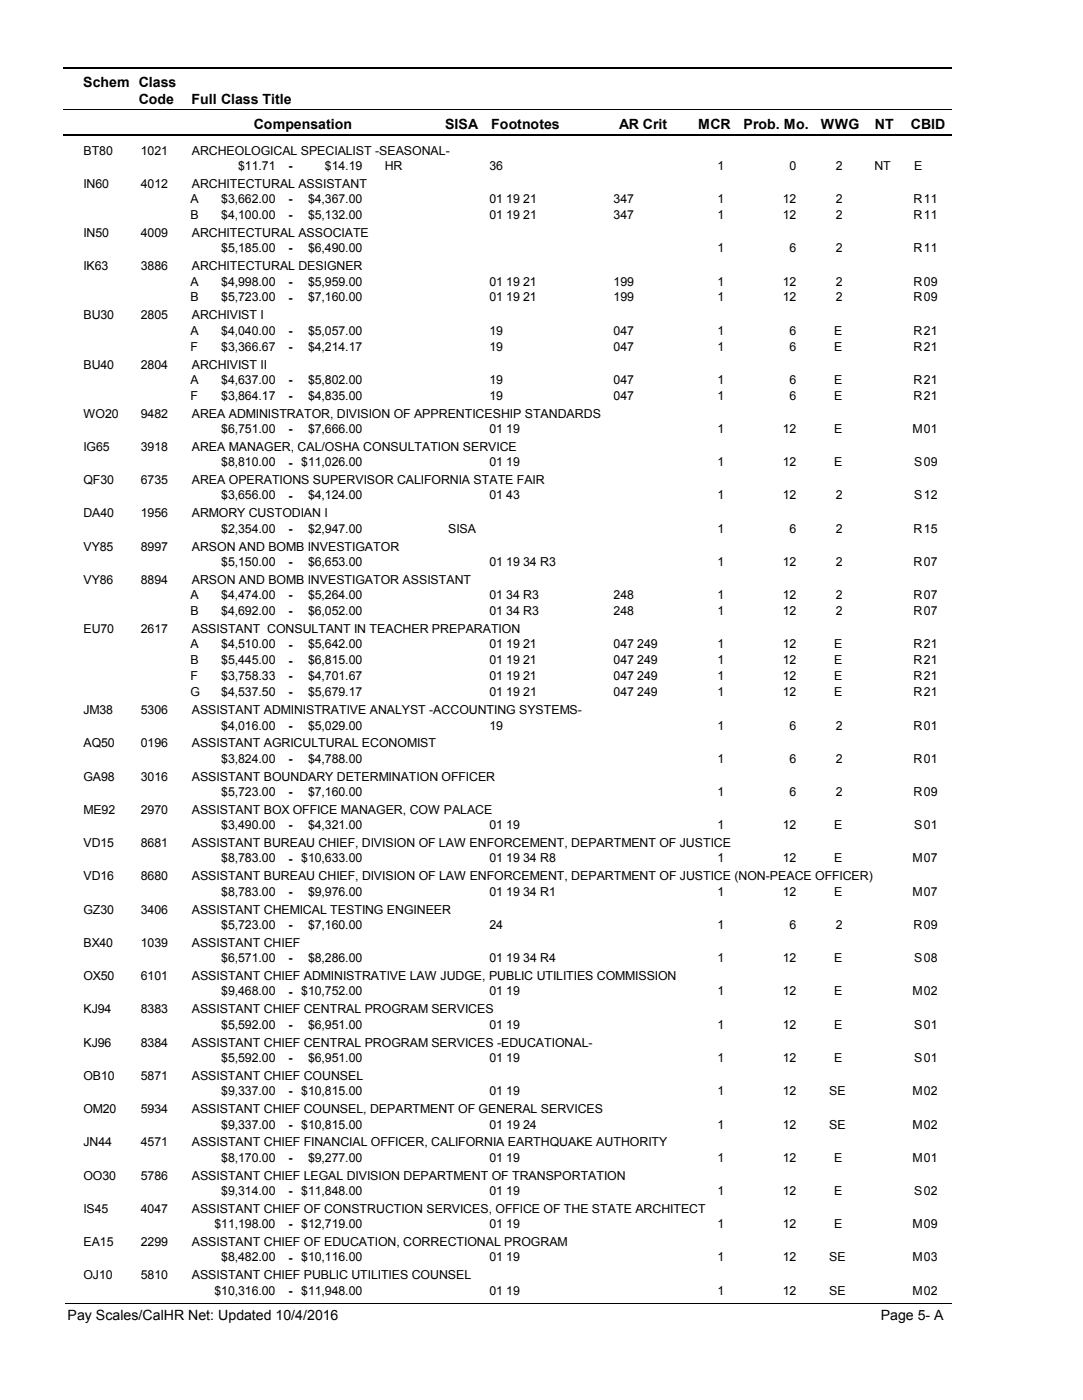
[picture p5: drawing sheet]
<svg xmlns="http://www.w3.org/2000/svg" width="216mm" height="279mm" viewBox="0 0 216 279" stroke-linecap="round" stroke-linejoin="round" font-family="sans-serif">
<defs><g id="words">
<g font-size="2.8">
<text x="16.6" y="17.3">Schem Class</text>
<text x="27.7" y="20.7">Code</text>
<text x="38.2" y="20.7">Full Class Title</text>
<text x="50.6" y="25.7">Compensation</text>
<text x="88.7" y="25.7">SISA</text>
<text x="98" y="25.7">Footnotes</text>
<text x="123.5" y="25.7">AR Crit</text>
<text x="139.2" y="25.7">MCR</text>
<text x="148.3" y="25.7">Prob. Mo.</text>
<text x="163.7" y="25.7">WWG</text>
<text x="174.5" y="25.7">NT</text>
<text x="181.6" y="25.7">CBID</text>
<text x="13.5" y="263.5">Pay Scales/CalHR Net: Updated 10/4/2016</text>
<text x="175.6" y="263.5">Page 5- A</text>
</g>
<g font-size="2.5">
<text x="16.6" y="30.8">BT80</text>
<text x="28.1" y="30.8">1021</text>
<text x="38.2" y="30.8">ARCHEOLOGICAL SPECIALIST -SEASONAL-</text>
<text x="47.5" y="33.9">$11.71</text>
<text x="57.5" y="33.9">-</text>
<text x="64.8" y="33.9">$14.19</text>
<text x="76.7" y="33.9">HR</text>
<text x="97.6" y="33.9">36</text>
<text x="143.1" y="33.9">1</text>
<text x="157.5" y="33.9">0</text>
<text x="166.6" y="33.9">2</text>
<text x="174.4" y="33.9">NT</text>
<text x="182.3" y="33.9">E</text>
<text x="16.6" y="37.5">IN60</text>
<text x="28.1" y="37.5">4012</text>
<text x="38" y="40.6">A</text>
<text x="38.2" y="37.5">ARCHITECTURAL ASSISTANT</text>
<text x="44.1" y="40.6">$3,662.00</text>
<text x="57.5" y="40.6">-</text>
<text x="61.4" y="40.6">$4,367.00</text>
<text x="97.6" y="40.6">01 19 21</text>
<text x="122.4" y="40.6">347</text>
<text x="143.1" y="40.6">1</text>
<text x="156.1" y="40.6">12</text>
<text x="166.6" y="40.6">2</text>
<text x="182.2" y="40.6">R</text>
<text x="184.2" y="40.6">11</text>
<text x="16.6" y="47.3">IN50</text>
<text x="28.1" y="47.3">4009</text>
<text x="38" y="43.7">B</text>
<text x="38.2" y="47.3">ARCHITECTURAL ASSOCIATE</text>
<text x="44.1" y="43.7">$4,100.00</text>
<text x="57.5" y="43.8">-</text>
<text x="61.4" y="43.7">$5,132.00</text>
<text x="97.6" y="43.7">01 19 21</text>
<text x="122.4" y="43.7">347</text>
<text x="143.1" y="43.7">1</text>
<text x="156.1" y="43.7">12</text>
<text x="166.6" y="43.7">2</text>
<text x="182.2" y="43.7">R</text>
<text x="184.2" y="43.7">11</text>
<text x="16.6" y="53.9">IK63</text>
<text x="28.1" y="53.9">3886</text>
<text x="38.2" y="53.9">ARCHITECTURAL DESIGNER</text>
<text x="44.1" y="50.3">$5,185.00</text>
<text x="57.5" y="50.4">-</text>
<text x="61.4" y="50.3">$6,490.00</text>
<text x="143.1" y="50.3">1</text>
<text x="157.5" y="50.3">6</text>
<text x="166.6" y="50.3">2</text>
<text x="182.2" y="50.3">R</text>
<text x="184.2" y="50.3">11</text>
<text x="38" y="57">A</text>
<text x="44.1" y="57">$4,998.00</text>
<text x="57.5" y="57">-</text>
<text x="61.4" y="57">$5,959.00</text>
<text x="97.6" y="57">01 19 21</text>
<text x="122.4" y="57">199</text>
<text x="143.1" y="57">1</text>
<text x="156.1" y="57">12</text>
<text x="166.6" y="57">2</text>
<text x="182.2" y="57">R</text>
<text x="184.2" y="57">09</text>
<text x="16.6" y="63.8">BU30</text>
<text x="28.1" y="63.8">2805</text>
<text x="38" y="60.2">B</text>
<text x="38.2" y="63.8">ARCHIVIST I</text>
<text x="44.1" y="60.2">$5,723.00</text>
<text x="57.5" y="60.2">-</text>
<text x="61.4" y="60.2">$7,160.00</text>
<text x="97.6" y="60.2">01 19 21</text>
<text x="122.4" y="60.2">199</text>
<text x="143.1" y="60.2">1</text>
<text x="156.1" y="60.2">12</text>
<text x="166.6" y="60.2">2</text>
<text x="182.2" y="60.2">R</text>
<text x="184.2" y="60.2">09</text>
<text x="38" y="66.8">A</text>
<text x="38" y="70">F</text>
<text x="44.1" y="66.8">$4,040.00</text>
<text x="44.1" y="70">$3,366.67</text>
<text x="57.5" y="66.9">-</text>
<text x="57.5" y="70">-</text>
<text x="61.4" y="66.8">$5,057.00</text>
<text x="61.4" y="70">$4,214.17</text>
<text x="97.6" y="66.8">19</text>
<text x="97.6" y="70">19</text>
<text x="122.4" y="66.8">047</text>
<text x="122.4" y="70">047</text>
<text x="143.1" y="66.8">1</text>
<text x="143.1" y="70">1</text>
<text x="157.5" y="66.8">6</text>
<text x="157.5" y="70">6</text>
<text x="166.3" y="66.8">E</text>
<text x="166.3" y="70">E</text>
<text x="182.2" y="66.8">R</text>
<text x="182.2" y="70">R</text>
<text x="184.2" y="66.8">21</text>
<text x="184.2" y="70">21</text>
<text x="16.6" y="73.6">BU40</text>
<text x="28.1" y="73.6">2804</text>
<text x="38" y="76.6">A</text>
<text x="38.2" y="73.6">ARCHIVIST II</text>
<text x="44.1" y="76.6">$4,637.00</text>
<text x="57.5" y="76.6">-</text>
<text x="61.4" y="76.6">$5,802.00</text>
<text x="97.6" y="76.6">19</text>
<text x="122.4" y="76.6">047</text>
<text x="143.1" y="76.6">1</text>
<text x="157.5" y="76.6">6</text>
<text x="166.3" y="76.6">E</text>
<text x="182.2" y="76.6">R</text>
<text x="184.2" y="76.6">21</text>
<text x="16.6" y="83.4">WO20</text>
<text x="28.1" y="83.4">9482</text>
<text x="38" y="79.8">F</text>
<text x="38.2" y="83.4">AREA ADMINISTRATOR, DIVISION OF APPRENTICESHIP STANDARDS</text>
<text x="44.1" y="79.8">$3,864.17</text>
<text x="57.5" y="79.8">-</text>
<text x="61.4" y="79.8">$4,835.00</text>
<text x="97.6" y="79.8">19</text>
<text x="122.4" y="79.8">047</text>
<text x="143.1" y="79.8">1</text>
<text x="157.5" y="79.8">6</text>
<text x="166.3" y="79.8">E</text>
<text x="182.2" y="79.8">R</text>
<text x="184.2" y="79.8">21</text>
<text x="44.1" y="86.4">$6,751.00</text>
<text x="57.5" y="86.5">-</text>
<text x="61.4" y="86.4">$7,666.00</text>
<text x="97.6" y="86.4">01 19</text>
<text x="143.1" y="86.4">1</text>
<text x="156.1" y="86.4">12</text>
<text x="166.3" y="86.4">E</text>
<text x="181.9" y="86.4">M</text>
<text x="184.2" y="86.4">01</text>
<text x="16.6" y="90">IG65</text>
<text x="28.1" y="90">3918</text>
<text x="38.2" y="90">AREA MANAGER, CAL/OSHA CONSULTATION SERVICE</text>
<text x="44.1" y="93.1">$8,810.00</text>
<text x="57.5" y="93.1">-</text>
<text x="60.1" y="93.1">$11,026.00</text>
<text x="97.6" y="93.1">01 19</text>
<text x="143.1" y="93.1">1</text>
<text x="156.1" y="93.1">12</text>
<text x="166.3" y="93.1">E</text>
<text x="182.3" y="93.1">S</text>
<text x="184.2" y="93.1">09</text>
<text x="16.6" y="96.7">QF30</text>
<text x="28.1" y="96.7">6735</text>
<text x="38.2" y="96.7">AREA OPERATIONS SUPERVISOR CALIFORNIA STATE FAIR</text>
<text x="44.1" y="99.7">$3,656.00</text>
<text x="57.5" y="99.7">-</text>
<text x="61.4" y="99.7">$4,124.00</text>
<text x="97.6" y="99.7">01 43</text>
<text x="143.1" y="99.7">1</text>
<text x="156.1" y="99.7">12</text>
<text x="166.6" y="99.7">2</text>
<text x="182.3" y="99.7">S</text>
<text x="184.2" y="99.7">12</text>
<text x="16.6" y="103.3">DA40</text>
<text x="28.1" y="103.3">1956</text>
<text x="38.2" y="103.3">ARMORY CUSTODIAN I</text>
<text x="44.1" y="106.3">$2,354.00</text>
<text x="57.5" y="106.4">-</text>
<text x="61.4" y="106.3">$2,947.00</text>
<text x="89.4" y="106.3">SISA</text>
<text x="143.1" y="106.3">1</text>
<text x="157.5" y="106.3">6</text>
<text x="166.6" y="106.3">2</text>
<text x="182.2" y="106.3">R</text>
<text x="184.2" y="106.3">15</text>
<text x="16.6" y="109.9">VY85</text>
<text x="28.1" y="109.9">8997</text>
<text x="38.2" y="109.9">ARSON AND BOMB INVESTIGATOR</text>
<text x="44.1" y="113">$5,150.00</text>
<text x="57.5" y="113">-</text>
<text x="61.4" y="113">$6,653.00</text>
<text x="97.6" y="113">01 19 34 R3</text>
<text x="143.1" y="113">1</text>
<text x="156.1" y="113">12</text>
<text x="166.6" y="113">2</text>
<text x="182.2" y="113">R</text>
<text x="184.2" y="113">07</text>
<text x="16.6" y="116.6">VY86</text>
<text x="28.1" y="116.6">8894</text>
<text x="38" y="119.6">A</text>
<text x="38.2" y="116.6">ARSON AND BOMB INVESTIGATOR ASSISTANT</text>
<text x="44.1" y="119.6">$4,474.00</text>
<text x="57.5" y="119.6">-</text>
<text x="61.4" y="119.6">$5,264.00</text>
<text x="97.6" y="119.6">01 34 R3</text>
<text x="122.4" y="119.6">248</text>
<text x="143.1" y="119.6">1</text>
<text x="156.1" y="119.6">12</text>
<text x="166.6" y="119.6">2</text>
<text x="182.2" y="119.6">R</text>
<text x="184.2" y="119.6">07</text>
<text x="38" y="122.8">B</text>
<text x="44.1" y="122.8">$4,692.00</text>
<text x="57.5" y="122.8">-</text>
<text x="61.4" y="122.8">$6,052.00</text>
<text x="97.6" y="122.8">01 34 R3</text>
<text x="122.4" y="122.8">248</text>
<text x="143.1" y="122.8">1</text>
<text x="156.1" y="122.8">12</text>
<text x="166.6" y="122.8">2</text>
<text x="182.2" y="122.8">R</text>
<text x="184.2" y="122.8">07</text>
<text x="16.6" y="126.4">EU70</text>
<text x="28.1" y="126.4">2617</text>
<text x="38" y="129.4">A</text>
<text x="38.2" y="126.4">ASSISTANT CONSULTANT IN TEACHER PREPARATION</text>
<text x="44.1" y="129.4">$4,510.00</text>
<text x="57.5" y="129.5">-</text>
<text x="61.4" y="129.4">$5,642.00</text>
<text x="97.6" y="129.4">01 19 21</text>
<text x="122.4" y="129.4">047 249</text>
<text x="143.1" y="129.4">1</text>
<text x="156.1" y="129.4">12</text>
<text x="166.3" y="129.4">E</text>
<text x="182.2" y="129.4">R</text>
<text x="184.2" y="129.4">21</text>
<text x="38" y="132.6">B</text>
<text x="38" y="135.8">F</text>
<text x="44.1" y="132.6">$5,445.00</text>
<text x="44.1" y="135.8">$3,758.33</text>
<text x="57.5" y="132.6">-</text>
<text x="57.5" y="135.8">-</text>
<text x="61.4" y="132.6">$6,815.00</text>
<text x="61.4" y="135.8">$4,701.67</text>
<text x="97.6" y="132.6">01 19 21</text>
<text x="97.6" y="135.8">01 19 21</text>
<text x="122.4" y="132.6">047 249</text>
<text x="122.4" y="135.8">047 249</text>
<text x="143.1" y="132.6">1</text>
<text x="143.1" y="135.8">1</text>
<text x="156.1" y="132.6">12</text>
<text x="156.1" y="135.8">12</text>
<text x="166.3" y="132.6">E</text>
<text x="166.3" y="135.8">E</text>
<text x="182.2" y="132.6">R</text>
<text x="182.2" y="135.8">R</text>
<text x="184.2" y="132.6">21</text>
<text x="184.2" y="135.8">21</text>
<text x="16.6" y="142.5">JM38</text>
<text x="28.1" y="142.5">5306</text>
<text x="38" y="139">G</text>
<text x="38.2" y="142.5">ASSISTANT ADMINISTRATIVE ANALYST -ACCOUNTING SYSTEMS-</text>
<text x="44.1" y="139">$4,537.50</text>
<text x="57.5" y="139">-</text>
<text x="61.4" y="139">$5,679.17</text>
<text x="97.6" y="139">01 19 21</text>
<text x="122.4" y="139">047 249</text>
<text x="143.1" y="139">1</text>
<text x="156.1" y="139">12</text>
<text x="166.3" y="139">E</text>
<text x="182.2" y="139">R</text>
<text x="184.2" y="139">21</text>
<text x="16.6" y="149.2">AQ50</text>
<text x="28.1" y="149.2">0196</text>
<text x="38.2" y="149.2">ASSISTANT AGRICULTURAL ECONOMIST</text>
<text x="44.1" y="145.6">$4,016.00</text>
<text x="57.5" y="145.6">-</text>
<text x="61.4" y="145.6">$5,029.00</text>
<text x="97.6" y="145.6">19</text>
<text x="143.1" y="145.6">1</text>
<text x="157.5" y="145.6">6</text>
<text x="166.6" y="145.6">2</text>
<text x="182.2" y="145.6">R</text>
<text x="184.2" y="145.6">01</text>
<text x="16.6" y="155.8">GA98</text>
<text x="28.1" y="155.8">3016</text>
<text x="38.2" y="155.8">ASSISTANT BOUNDARY DETERMINATION OFFICER</text>
<text x="44.1" y="152.2">$3,824.00</text>
<text x="57.5" y="152.2">-</text>
<text x="61.4" y="152.2">$4,788.00</text>
<text x="143.1" y="152.2">1</text>
<text x="157.5" y="152.2">6</text>
<text x="166.6" y="152.2">2</text>
<text x="182.2" y="152.2">R</text>
<text x="184.2" y="152.2">01</text>
<text x="44.1" y="158.9">$5,723.00</text>
<text x="57.5" y="158.9">-</text>
<text x="61.4" y="158.9">$7,160.00</text>
<text x="143.1" y="158.9">1</text>
<text x="157.5" y="158.9">6</text>
<text x="166.6" y="158.9">2</text>
<text x="182.2" y="158.9">R</text>
<text x="184.2" y="158.9">09</text>
<text x="16.6" y="162.4">ME92</text>
<text x="28.1" y="162.4">2970</text>
<text x="38.2" y="162.4">ASSISTANT BOX OFFICE MANAGER, COW PALACE</text>
<text x="44.1" y="165.5">$3,490.00</text>
<text x="57.5" y="165.5">-</text>
<text x="61.4" y="165.5">$4,321.00</text>
<text x="97.6" y="165.5">01 19</text>
<text x="143.1" y="165.5">1</text>
<text x="156.1" y="165.5">12</text>
<text x="166.3" y="165.5">E</text>
<text x="182.3" y="165.5">S</text>
<text x="184.2" y="165.5">01</text>
<text x="16.6" y="169.1">VD15</text>
<text x="28.1" y="169.1">8681</text>
<text x="38.2" y="169.1">ASSISTANT BUREAU CHIEF, DIVISION OF LAW ENFORCEMENT, DEPARTMENT OF JUSTICE</text>
<text x="44.1" y="172.1">$8,783.00</text>
<text x="57.5" y="172.2">-</text>
<text x="60.1" y="172.1">$10,633.00</text>
<text x="97.6" y="172.1">01 19 34 R8</text>
<text x="143.1" y="172.1">1</text>
<text x="156.1" y="172.1">12</text>
<text x="166.3" y="172.1">E</text>
<text x="181.9" y="172.1">M</text>
<text x="184.2" y="172.1">07</text>
<text x="16.6" y="175.7">VD16</text>
<text x="28.1" y="175.7">8680</text>
<text x="38.2" y="175.7">ASSISTANT BUREAU CHIEF, DIVISION OF LAW ENFORCEMENT, DEPARTMENT OF JUSTICE (NON-PEACE OFFICER)</text>
<text x="44.1" y="178.8">$8,783.00</text>
<text x="57.5" y="178.8">-</text>
<text x="61.4" y="178.8">$9,976.00</text>
<text x="97.6" y="178.8">01 19 34 R1</text>
<text x="143.1" y="178.8">1</text>
<text x="156.1" y="178.8">12</text>
<text x="166.3" y="178.8">E</text>
<text x="181.9" y="178.8">M</text>
<text x="184.2" y="178.8">07</text>
<text x="16.6" y="182.4">GZ30</text>
<text x="28.1" y="182.4">3406</text>
<text x="38.2" y="182.4">ASSISTANT CHEMICAL TESTING ENGINEER</text>
<text x="44.1" y="185.4">$5,723.00</text>
<text x="57.5" y="185.5">-</text>
<text x="61.4" y="185.4">$7,160.00</text>
<text x="97.6" y="185.4">24</text>
<text x="143.1" y="185.4">1</text>
<text x="157.5" y="185.4">6</text>
<text x="166.6" y="185.4">2</text>
<text x="182.2" y="185.4">R</text>
<text x="184.2" y="185.4">09</text>
<text x="16.6" y="189">BX40</text>
<text x="28.1" y="189">1039</text>
<text x="38.2" y="189">ASSISTANT CHIEF</text>
<text x="16.6" y="195.6">OX50</text>
<text x="28.1" y="195.6">6101</text>
<text x="38.2" y="195.6">ASSISTANT CHIEF ADMINISTRATIVE LAW JUDGE, PUBLIC UTILITIES COMMISSION</text>
<text x="44.1" y="192">$6,571.00</text>
<text x="57.5" y="192.1">-</text>
<text x="61.4" y="192">$8,286.00</text>
<text x="97.6" y="192">01 19 34 R4</text>
<text x="143.1" y="192">1</text>
<text x="156.1" y="192">12</text>
<text x="166.3" y="192">E</text>
<text x="182.3" y="192">S</text>
<text x="184.2" y="192">08</text>
<text x="16.6" y="202.3">KJ94</text>
<text x="28.1" y="202.3">8383</text>
<text x="38.2" y="202.3">ASSISTANT CHIEF CENTRAL PROGRAM SERVICES</text>
<text x="44.1" y="198.7">$9,468.00</text>
<text x="57.5" y="198.7">-</text>
<text x="60.1" y="198.7">$10,752.00</text>
<text x="97.6" y="198.7">01 19</text>
<text x="143.1" y="198.7">1</text>
<text x="156.1" y="198.7">12</text>
<text x="166.3" y="198.7">E</text>
<text x="181.9" y="198.7">M</text>
<text x="184.2" y="198.7">02</text>
<text x="16.6" y="208.9">KJ96</text>
<text x="28.1" y="208.9">8384</text>
<text x="38.2" y="208.9">ASSISTANT CHIEF CENTRAL PROGRAM SERVICES -EDUCATIONAL-</text>
<text x="44.1" y="205.3">$5,592.00</text>
<text x="57.5" y="205.4">-</text>
<text x="61.4" y="205.3">$6,951.00</text>
<text x="97.6" y="205.3">01 19</text>
<text x="143.1" y="205.3">1</text>
<text x="156.1" y="205.3">12</text>
<text x="166.3" y="205.3">E</text>
<text x="182.3" y="205.3">S</text>
<text x="184.2" y="205.3">01</text>
<text x="16.6" y="215.5">OB10</text>
<text x="28.1" y="215.5">5871</text>
<text x="38.2" y="215.5">ASSISTANT CHIEF COUNSEL</text>
<text x="44.1" y="211.9">$5,592.00</text>
<text x="57.5" y="212">-</text>
<text x="61.4" y="211.9">$6,951.00</text>
<text x="97.6" y="211.9">01 19</text>
<text x="143.1" y="211.9">1</text>
<text x="156.1" y="211.9">12</text>
<text x="166.3" y="211.9">E</text>
<text x="182.3" y="211.9">S</text>
<text x="184.2" y="211.9">01</text>
<text x="44.1" y="218.6">$9,337.00</text>
<text x="57.5" y="218.6">-</text>
<text x="60.1" y="218.6">$10,815.00</text>
<text x="97.6" y="218.6">01 19</text>
<text x="143.1" y="218.6">1</text>
<text x="156.1" y="218.6">12</text>
<text x="165.4" y="218.6">SE</text>
<text x="181.9" y="218.6">M</text>
<text x="184.2" y="218.6">02</text>
<text x="16.6" y="222.2">OM20</text>
<text x="28.1" y="222.2">5934</text>
<text x="38.2" y="222.2">ASSISTANT CHIEF COUNSEL, DEPARTMENT OF GENERAL SERVICES</text>
<text x="44.1" y="225.2">$9,337.00</text>
<text x="57.5" y="225.3">-</text>
<text x="60.1" y="225.2">$10,815.00</text>
<text x="97.6" y="225.2">01 19 24</text>
<text x="143.1" y="225.2">1</text>
<text x="156.1" y="225.2">12</text>
<text x="165.4" y="225.2">SE</text>
<text x="181.9" y="225.2">M</text>
<text x="184.2" y="225.2">02</text>
<text x="16.6" y="228.8">JN44</text>
<text x="28.1" y="228.8">4571</text>
<text x="38.2" y="228.8">ASSISTANT CHIEF FINANCIAL OFFICER, CALIFORNIA EARTHQUAKE AUTHORITY</text>
<text x="44.1" y="231.8">$8,170.00</text>
<text x="57.5" y="231.9">-</text>
<text x="61.4" y="231.8">$9,277.00</text>
<text x="97.6" y="231.8">01 19</text>
<text x="143.1" y="231.8">1</text>
<text x="156.1" y="231.8">12</text>
<text x="166.3" y="231.8">E</text>
<text x="181.9" y="231.8">M</text>
<text x="184.2" y="231.8">01</text>
<text x="16.6" y="235.4">OO30</text>
<text x="28.1" y="235.4">5786</text>
<text x="38.2" y="235.4">ASSISTANT CHIEF LEGAL DIVISION DEPARTMENT OF TRANSPORTATION</text>
<text x="44.1" y="238.5">$9,314.00</text>
<text x="57.5" y="238.5">-</text>
<text x="60.1" y="238.5">$11,848.00</text>
<text x="97.6" y="238.5">01 19</text>
<text x="143.1" y="238.5">1</text>
<text x="156.1" y="238.5">12</text>
<text x="166.3" y="238.5">E</text>
<text x="182.3" y="238.5">S</text>
<text x="184.2" y="238.5">02</text>
<text x="16.6" y="242.1">IS45</text>
<text x="28.1" y="242.1">4047</text>
<text x="38.2" y="242.1">ASSISTANT CHIEF OF CONSTRUCTION SERVICES, OFFICE OF THE STATE ARCHITECT</text>
<text x="42.8" y="245.1">$11,198.00</text>
<text x="57.5" y="245.2">-</text>
<text x="60.1" y="245.1">$12,719.00</text>
<text x="97.6" y="245.1">01 19</text>
<text x="143.1" y="245.1">1</text>
<text x="156.1" y="245.1">12</text>
<text x="166.3" y="245.1">E</text>
<text x="181.9" y="245.1">M</text>
<text x="184.2" y="245.1">09</text>
<text x="16.6" y="248.7">EA15</text>
<text x="28.1" y="248.7">2299</text>
<text x="38.2" y="248.7">ASSISTANT CHIEF OF EDUCATION, CORRECTIONAL PROGRAM</text>
<text x="44.1" y="251.8">$8,482.00</text>
<text x="57.5" y="251.8">-</text>
<text x="60.1" y="251.8">$10,116.00</text>
<text x="97.6" y="251.8">01 19</text>
<text x="143.1" y="251.8">1</text>
<text x="156.1" y="251.8">12</text>
<text x="165.4" y="251.8">SE</text>
<text x="181.9" y="251.8">M</text>
<text x="184.2" y="251.8">03</text>
<text x="16.6" y="255.3">OJ10</text>
<text x="28.1" y="255.3">5810</text>
<text x="38.2" y="255.3">ASSISTANT CHIEF PUBLIC UTILITIES COUNSEL</text>
<text x="42.8" y="258.4">$10,316.00</text>
<text x="57.5" y="258.4">-</text>
<text x="60.1" y="258.4">$11,948.00</text>
<text x="97.6" y="258.4">01 19</text>
<text x="143.1" y="258.4">1</text>
<text x="156.1" y="258.4">12</text>
<text x="165.4" y="258.4">SE</text>
<text x="181.9" y="258.4">M</text>
<text x="184.2" y="258.4">02</text>
</g>
</g></defs>
<path d="M12.7 13.5h177.1" fill="none" stroke="#000" stroke-width=".36"/>
<path d="M12.7 21.9h177.1" fill="none" stroke="#000" stroke-width=".2"/>
<path d="M12.7 27h177.1" fill="none" stroke="#000" stroke-width=".35"/>
<g fill="#fff">
<path d="M40.4 31.3h16.2v3h-16.2z" fill-rule="evenodd"/>
<path d="M183.9 31.3h4.1v3h-4.1z" fill-rule="evenodd"/>
<path d="M40.4 37.9h16.2v3h-16.2z" fill-rule="evenodd"/>
<path d="M183.9 37.9h4.1v3h-4.1z" fill-rule="evenodd"/>
<path d="M40.4 41.1h16.2v3h-16.2z" fill-rule="evenodd"/>
<path d="M183.9 41.1h4.1v3h-4.1z" fill-rule="evenodd"/>
<path d="M40.4 47.7h16.2v3h-16.2z" fill-rule="evenodd"/>
<path d="M183.9 47.7h4.1v3h-4.1z" fill-rule="evenodd"/>
<path d="M40.4 54.4h16.2v3h-16.2z" fill-rule="evenodd"/>
<path d="M183.9 54.4h4.1v3h-4.1z" fill-rule="evenodd"/>
<path d="M40.4 57.6h16.2v2.9h-16.2z" fill-rule="evenodd"/>
<path d="M183.9 57.6h4.1v2.9h-4.1z" fill-rule="evenodd"/>
<path d="M40.4 64.2h16.2v3h-16.2z" fill-rule="evenodd"/>
<path d="M183.9 64.2h4.1v3h-4.1z" fill-rule="evenodd"/>
<path d="M40.4 67.4h16.2v3h-16.2z" fill-rule="evenodd"/>
<path d="M183.9 67.4h4.1v3h-4.1z" fill-rule="evenodd"/>
<path d="M40.4 74h16.2v3h-16.2z" fill-rule="evenodd"/>
<path d="M183.9 74h4.1v3h-4.1z" fill-rule="evenodd"/>
<path d="M40.4 77.2h16.2v2.9h-16.2z" fill-rule="evenodd"/>
<path d="M183.9 77.2h4.1v2.9h-4.1z" fill-rule="evenodd"/>
<path d="M40.4 83.8h16.2v3h-16.2z" fill-rule="evenodd"/>
<path d="M183.9 83.8h4.1v3h-4.1z" fill-rule="evenodd"/>
<path d="M40.4 90.5h16.2v3h-16.2z" fill-rule="evenodd"/>
<path d="M183.9 90.5h4.1v3h-4.1z" fill-rule="evenodd"/>
<path d="M40.4 97.1h16.2v3h-16.2z" fill-rule="evenodd"/>
<path d="M183.9 97.1h4.1v3h-4.1z" fill-rule="evenodd"/>
<path d="M40.4 103.7h16.2v3h-16.2z" fill-rule="evenodd"/>
<path d="M183.9 103.7h4.1v3h-4.1z" fill-rule="evenodd"/>
<path d="M40.4 110.4h16.2v3h-16.2z" fill-rule="evenodd"/>
<path d="M183.9 110.4h4.1v3h-4.1z" fill-rule="evenodd"/>
<path d="M40.4 117h16.2v3h-16.2z" fill-rule="evenodd"/>
<path d="M183.9 117h4.1v3h-4.1z" fill-rule="evenodd"/>
<path d="M40.4 120.2h16.2v2.9h-16.2z" fill-rule="evenodd"/>
<path d="M183.9 120.2h4.1v2.9h-4.1z" fill-rule="evenodd"/>
<path d="M40.4 126.8h16.2v3h-16.2z" fill-rule="evenodd"/>
<path d="M183.9 126.8h4.1v3h-4.1z" fill-rule="evenodd"/>
<path d="M40.4 130h16.2v3h-16.2z" fill-rule="evenodd"/>
<path d="M183.9 130h4.1v3h-4.1z" fill-rule="evenodd"/>
<path d="M40.4 133.2h16.2v3h-16.2z" fill-rule="evenodd"/>
<path d="M183.9 133.2h4.1v3h-4.1z" fill-rule="evenodd"/>
<path d="M40.4 136.3h16.2v3h-16.2z" fill-rule="evenodd"/>
<path d="M183.9 136.3h4.1v3h-4.1z" fill-rule="evenodd"/>
<path d="M40.4 143h16.2v3h-16.2z" fill-rule="evenodd"/>
<path d="M183.9 143h4.1v3h-4.1z" fill-rule="evenodd"/>
<path d="M40.4 149.6h16.2v3h-16.2z" fill-rule="evenodd"/>
<path d="M183.9 149.6h4.1v3h-4.1z" fill-rule="evenodd"/>
<path d="M40.4 156.2h16.2v3h-16.2z" fill-rule="evenodd"/>
<path d="M183.9 156.2h4.1v3h-4.1z" fill-rule="evenodd"/>
<path d="M40.4 162.9h16.2v3h-16.2z" fill-rule="evenodd"/>
<path d="M183.9 162.9h4.1v3h-4.1z" fill-rule="evenodd"/>
<path d="M40.4 169.5h16.2v3h-16.2z" fill-rule="evenodd"/>
<path d="M183.9 169.5h4.1v3h-4.1z" fill-rule="evenodd"/>
<path d="M40.4 176.2h16.2v2.9h-16.2z" fill-rule="evenodd"/>
<path d="M183.9 176.2h4.1v2.9h-4.1z" fill-rule="evenodd"/>
<path d="M40.4 182.8h16.2v3h-16.2z" fill-rule="evenodd"/>
<path d="M183.9 182.8h4.1v3h-4.1z" fill-rule="evenodd"/>
<path d="M40.4 189.4h16.2v3h-16.2z" fill-rule="evenodd"/>
<path d="M183.9 189.4h4.1v3h-4.1z" fill-rule="evenodd"/>
<path d="M40.4 196.1h16.2v2.9h-16.2z" fill-rule="evenodd"/>
<path d="M183.9 196.1h4.1v2.9h-4.1z" fill-rule="evenodd"/>
<path d="M40.4 202.7h16.2v3h-16.2z" fill-rule="evenodd"/>
<path d="M183.9 202.7h4.1v3h-4.1z" fill-rule="evenodd"/>
<path d="M40.4 209.3h16.2v3h-16.2z" fill-rule="evenodd"/>
<path d="M183.9 209.3h4.1v3h-4.1z" fill-rule="evenodd"/>
<path d="M40.4 216h16.2v3h-16.2z" fill-rule="evenodd"/>
<path d="M183.9 216h4.1v3h-4.1z" fill-rule="evenodd"/>
<path d="M40.4 222.6h16.2v3h-16.2z" fill-rule="evenodd"/>
<path d="M183.9 222.6h4.1v3h-4.1z" fill-rule="evenodd"/>
<path d="M40.4 229.2h16.2v3h-16.2z" fill-rule="evenodd"/>
<path d="M183.9 229.2h4.1v3h-4.1z" fill-rule="evenodd"/>
<path d="M40.4 235.9h16.2v3h-16.2z" fill-rule="evenodd"/>
<path d="M183.9 235.9h4.1v3h-4.1z" fill-rule="evenodd"/>
<path d="M40.4 242.5h16.2v3h-16.2z" fill-rule="evenodd"/>
<path d="M183.9 242.5h4.1v3h-4.1z" fill-rule="evenodd"/>
<path d="M40.4 249.1h16.2v3h-16.2z" fill-rule="evenodd"/>
<path d="M183.9 249.1h4.1v3h-4.1z" fill-rule="evenodd"/>
<path d="M40.4 255.8h16.2v3h-16.2z" fill-rule="evenodd"/>
<path d="M183.9 255.8h4.1v3h-4.1z" fill-rule="evenodd"/>
</g>
<path d="M13.1 260.1h176.7" fill="none" stroke="#000" stroke-width=".2"/>
<use href="#words"/>
</svg>
